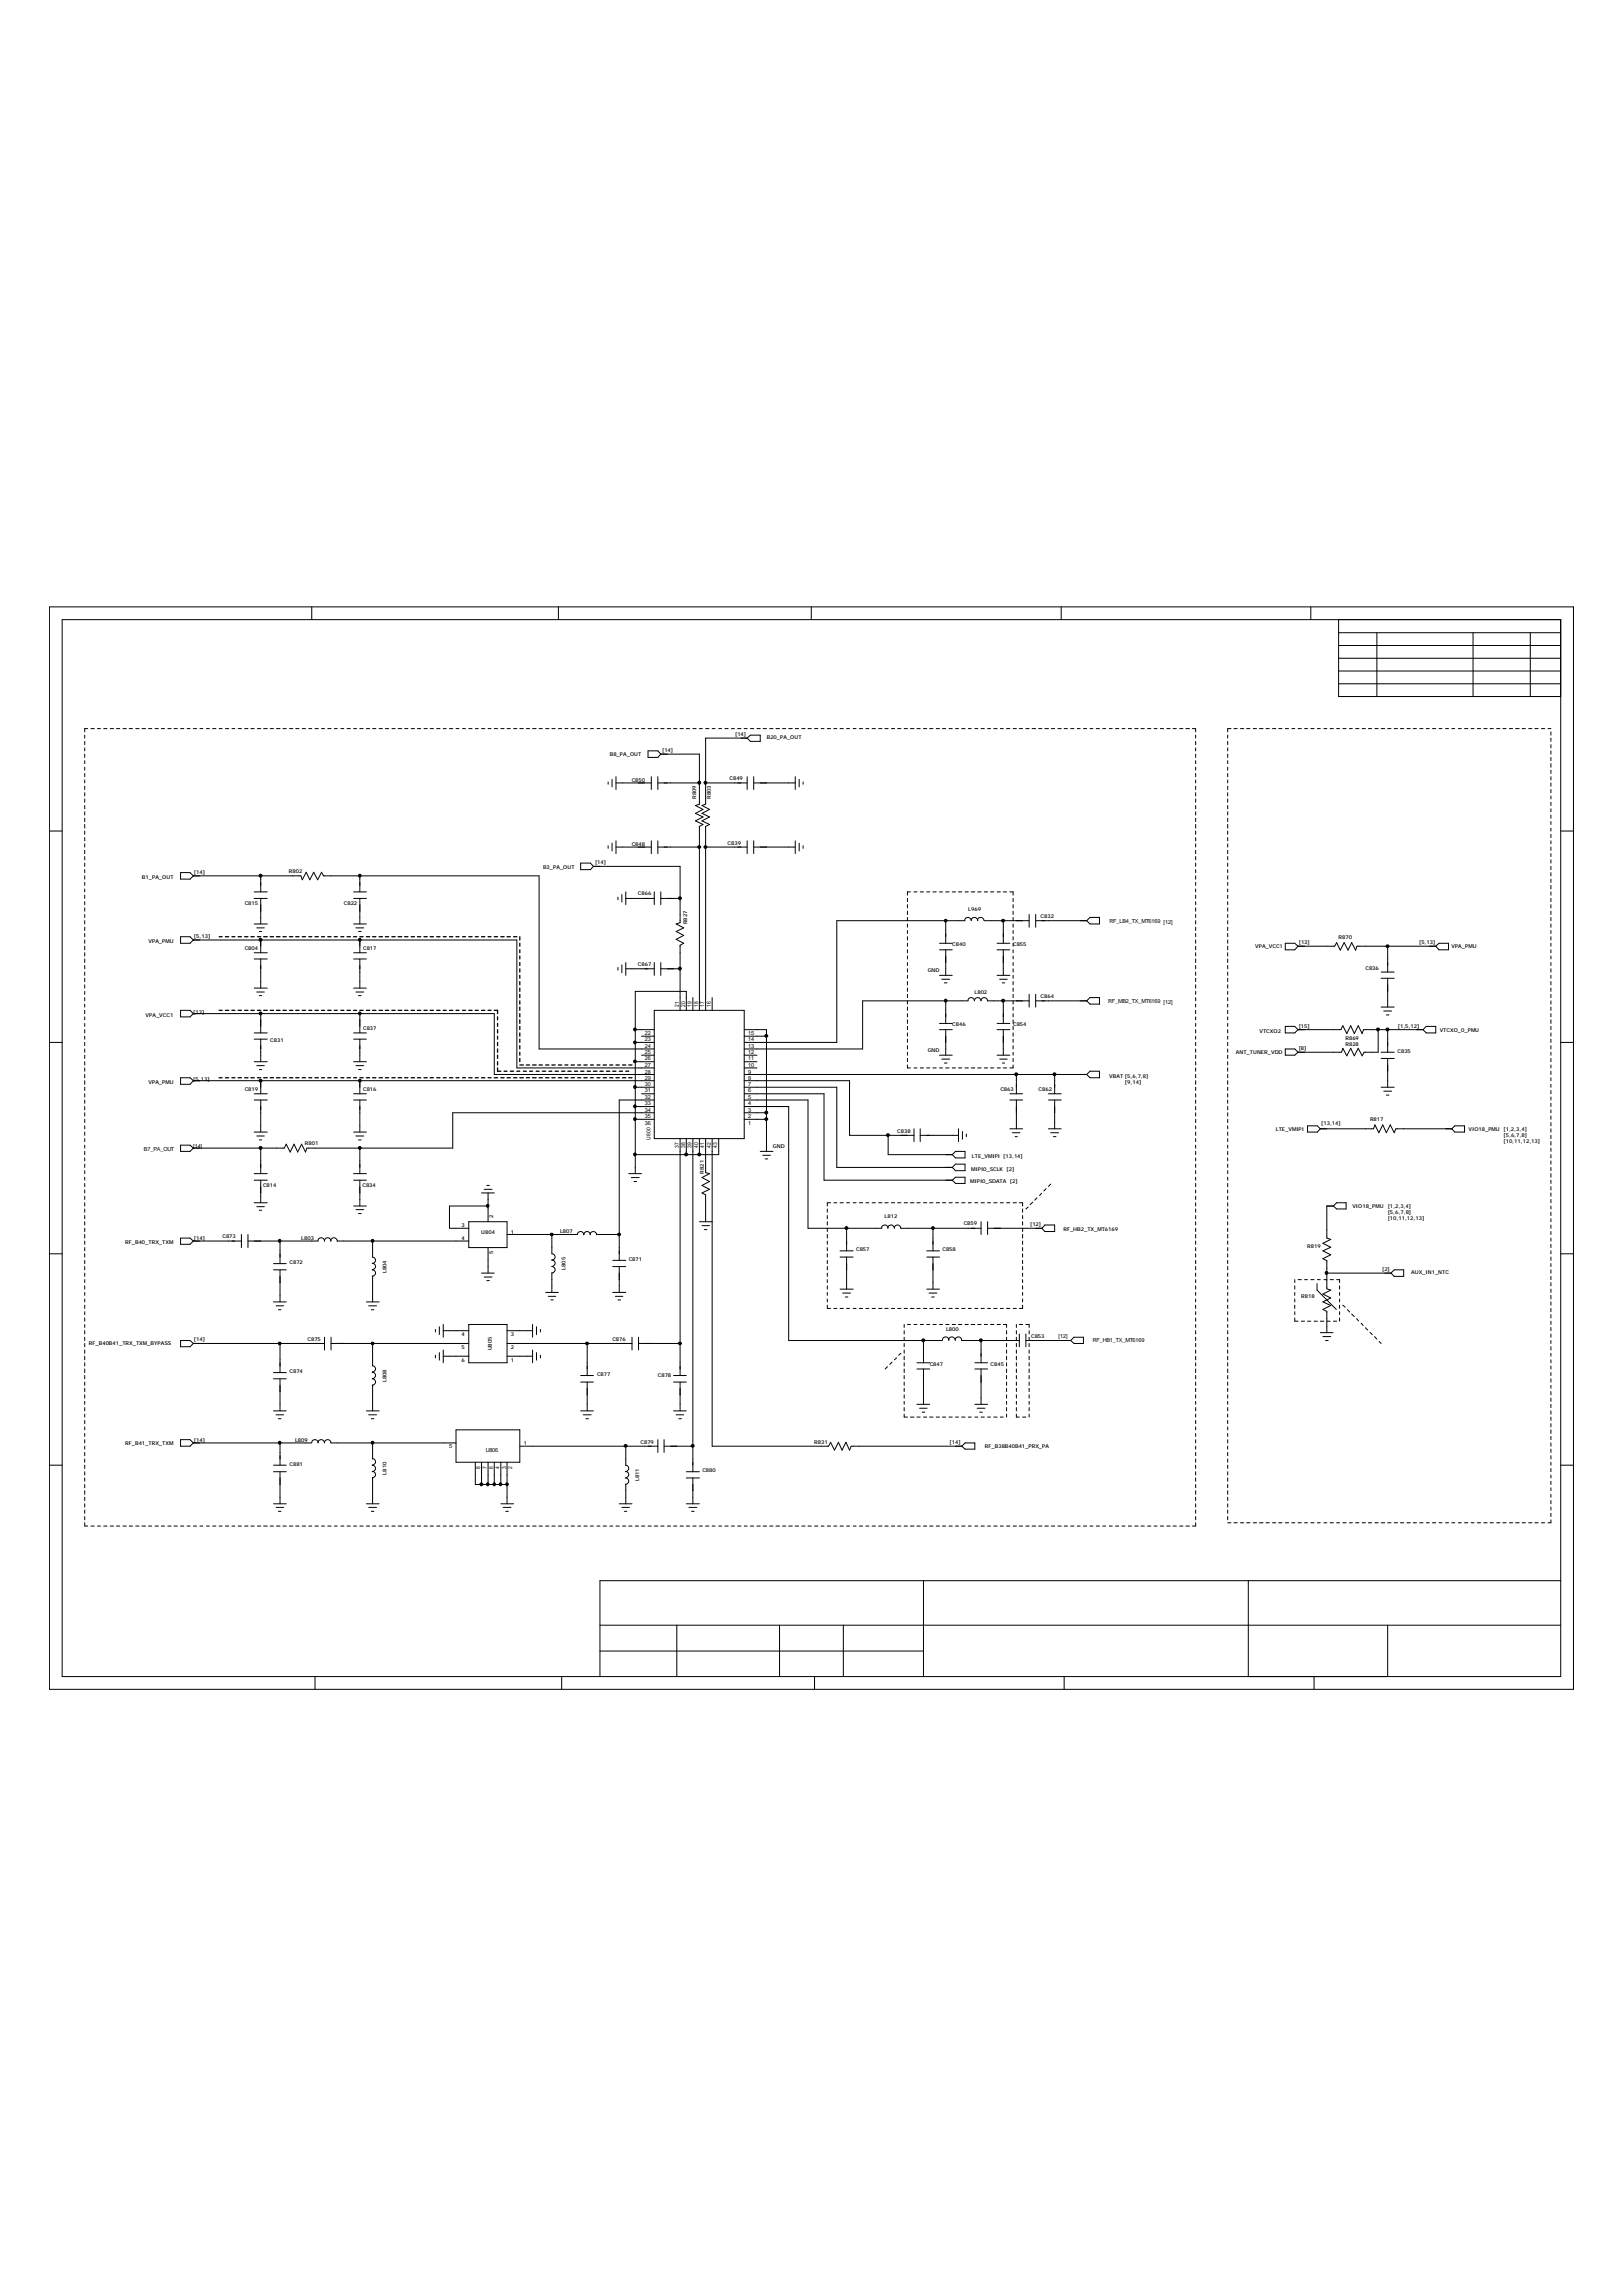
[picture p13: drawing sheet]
<svg xmlns="http://www.w3.org/2000/svg" width="210mm" height="297mm" viewBox="0 0 210 297" stroke-linecap="round" stroke-linejoin="round" font-family="sans-serif">
<defs><g id="words">
<g font-size=".7">
<text x="95.1" y="95.2">[14]</text>
<text x="99.2" y="95.6">B20_PA_OUT</text>
<text x="78.9" y="97.8">B8_PA_OUT</text>
<text x="81.7" y="101.2">C850</text>
<text x="85.7" y="97.2">[14]</text>
<text x="94.4" y="101">C849</text>
<text x="90.1" y="103.4" transform="rotate(-90 90.1 103.4)">R809</text>
<text x="92" y="103.4" transform="rotate(-90 92 103.4)">R803</text>
<text x="18.4" y="113.7">B1_PA_OUT</text>
<text x="25.1" y="113.1">[14]</text>
<text x="37.4" y="112.9">R802</text>
<text x="70.3" y="112.4">B3_PA_OUT</text>
<text x="77" y="111.8">[14]</text>
<text x="81.7" y="109.4">C848</text>
<text x="94.1" y="109.3">C839</text>
<text x="31.7" y="117">C815</text>
<text x="44.5" y="117">C822</text>
<text x="82.5" y="115.8">C866</text>
<text x="88.9" y="119.6" transform="rotate(-90 88.9 119.6)">R827</text>
<text x="125.3" y="117.8">L969</text>
<text x="134.7" y="118.8">C832</text>
<text x="143.6" y="119.4">RF_LB4_TX_MT6169 [12]</text>
<text x="19.2" y="122">VPA_PMU</text>
<text x="25.1" y="121.4">[5,13]</text>
<text x="31.7" y="122.9">C804</text>
<text x="47" y="122.9">C817</text>
<text x="82.5" y="125">C867</text>
<text x="120.1" y="125.8">GND</text>
<text x="123.2" y="122.4">C840</text>
<text x="131.1" y="122.4">C855</text>
<text x="162.4" y="122.6">VPA_VCC1</text>
<text x="168.1" y="122.1">[13]</text>
<text x="173.2" y="121.4">R870</text>
<text x="176.7" y="125.5">C836</text>
<text x="183.6" y="122.1">[5,13]</text>
<text x="187.8" y="122.7">VPA_PMU</text>
<text x="18.8" y="131.6">VPA_VCC1</text>
<text x="25" y="131.1">[13]</text>
<text x="87.8" y="130.2" transform="rotate(-90 87.8 130.2)">21</text>
<text x="88.7" y="130.2" transform="rotate(-90 88.7 130.2)">20</text>
<text x="89.5" y="130.2" transform="rotate(-90 89.5 130.2)">19</text>
<text x="90.3" y="130.2" transform="rotate(-90 90.3 130.2)">18</text>
<text x="91.1" y="130.2" transform="rotate(-90 91.1 130.2)">17</text>
<text x="92" y="130.2" transform="rotate(-90 92 130.2)">16</text>
<text x="126.1" y="128.6">L802</text>
<text x="134.7" y="129.1">C864</text>
<text x="143.4" y="129.7">RF_MB2_TX_MT6169 [12]</text>
<text x="35" y="134.9">C831</text>
<text x="47" y="133.3">C837</text>
<text x="83.4" y="133.9">22</text>
<text x="83.4" y="134.7">23</text>
<text x="83.4" y="135.5">24</text>
<text x="83.4" y="136.4">25</text>
<text x="83.4" y="137.2">26</text>
<text x="96.8" y="137.2">11</text>
<text x="96.8" y="136.4">12</text>
<text x="96.8" y="135.5">13</text>
<text x="96.8" y="134.7">14</text>
<text x="96.8" y="133.9">15</text>
<text x="120.1" y="136.1">GND</text>
<text x="123.2" y="132.8">C846</text>
<text x="131.1" y="132.8">C854</text>
<text x="159.9" y="136.3">ANT_TUNER_VDD</text>
<text x="163" y="133.6">VTCXO2</text>
<text x="168.1" y="133">[15]</text>
<text x="168.1" y="135.9">[8]</text>
<text x="174.1" y="134.6">R869</text>
<text x="174.1" y="135.4">R828</text>
<text x="180.8" y="136.2">C835</text>
<text x="180.9" y="133">[1,5,12]</text>
<text x="186.3" y="133.5">VTCXO_0_PMU</text>
<text x="19.2" y="140.3">VPA_PMU</text>
<text x="25" y="139.8">[5,13]</text>
<text x="31.7" y="141.2">C819</text>
<text x="47" y="141.2">C816</text>
<text x="83.4" y="138">27</text>
<text x="83.4" y="138.9">28</text>
<text x="83.4" y="139.7">29</text>
<text x="83.4" y="140.5">30</text>
<text x="83.4" y="141.3">31</text>
<text x="83.4" y="142.2">32</text>
<text x="83.4" y="143">33</text>
<text x="83.4" y="143.8">34</text>
<text x="96.8" y="143.8">3</text>
<text x="96.8" y="143">4</text>
<text x="96.8" y="142.2">5</text>
<text x="96.8" y="141.3">6</text>
<text x="96.8" y="140.5">7</text>
<text x="96.8" y="139.7">8</text>
<text x="96.8" y="138.9">9</text>
<text x="96.8" y="138">10</text>
<text x="129.5" y="141.1">C863</text>
<text x="134.4" y="141.1">C862</text>
<text x="143.6" y="139.4">VBAT [5,6,7,8]</text>
<text x="145.6" y="140.2">[9,14]</text>
<text x="18.6" y="149">B7_PA_OUT</text>
<text x="25" y="148.5">[14]</text>
<text x="39.5" y="148.2">R801</text>
<text x="83.4" y="144.6">35</text>
<text x="83.4" y="145.5">36</text>
<text x="84.2" y="147.5" transform="rotate(-90 84.2 147.5)">U800</text>
<text x="87.8" y="148.6" transform="rotate(-90 87.8 148.6)">37</text>
<text x="88.7" y="148.6" transform="rotate(-90 88.7 148.6)">38</text>
<text x="89.5" y="148.6" transform="rotate(-90 89.5 148.6)">39</text>
<text x="90.3" y="148.6" transform="rotate(-90 90.3 148.6)">40</text>
<text x="91.1" y="148.6" transform="rotate(-90 91.1 148.6)">41</text>
<text x="92" y="148.6" transform="rotate(-90 92 148.6)">42</text>
<text x="92.8" y="148.6" transform="rotate(-90 92.8 148.6)">43</text>
<text x="96.8" y="145.5">1</text>
<text x="96.8" y="144.6">2</text>
<text x="100" y="148.5">GND</text>
<text x="116.1" y="146.6">C838</text>
<text x="125.8" y="149.8">LTE_VMIPI [13,14]</text>
<text x="165.1" y="146.3">LTE_VMIPI</text>
<text x="171" y="145.5">[13,14]</text>
<text x="177.3" y="145.1">R817</text>
<text x="190" y="146.3">VIO18_PMU</text>
<text x="194.6" y="146.3">[1,2,3,4]</text>
<text x="194.6" y="147.1">[5,6,7,8]</text>
<text x="194.6" y="147.9">[10,11,12,13]</text>
<text x="34" y="153.5">C814</text>
<text x="46.9" y="153.5">C834</text>
<text x="91.1" y="151.8" transform="rotate(-90 91.1 151.8)">R821</text>
<text x="125.6" y="153.1">MIPI0_SDATA [2]</text>
<text x="125.7" y="151.5">MIPI0_SCLK [2]</text>
<text x="16.2" y="160.9">RF_B40_TRX_TXM</text>
<text x="25.1" y="160.4">[14]</text>
<text x="28.8" y="160.2">C873</text>
<text x="39" y="160.4">L803</text>
<text x="59.7" y="158.7">3</text>
<text x="59.7" y="160.4">4</text>
<text x="62.3" y="159.7">U804</text>
<text x="63.8" y="157.6" transform="rotate(-90 63.8 157.6)">2</text>
<text x="66.1" y="159.6">1</text>
<text x="72.5" y="159.5">L807</text>
<text x="110.8" y="161.9">C857</text>
<text x="114.5" y="157.6">L812</text>
<text x="122" y="161.9">C858</text>
<text x="124.7" y="158.4">C859</text>
<text x="133.3" y="158.7">[12]</text>
<text x="137.6" y="159.2">RF_HB2_TX_MT6169</text>
<text x="169.2" y="161.5">R819</text>
<text x="175" y="156.2">VIO18_PMU</text>
<text x="179.6" y="156.2">[1,2,3,4]</text>
<text x="179.6" y="157">[5,6,7,8]</text>
<text x="179.6" y="157.8">[10,11,12,13]</text>
<text x="37.5" y="163.5">C872</text>
<text x="50" y="164.7" transform="rotate(-90 50 164.7)">L804</text>
<text x="63.8" y="162.3" transform="rotate(-90 63.8 162.3)">5</text>
<text x="73.2" y="164.3" transform="rotate(-90 73.2 164.3)">L805</text>
<text x="81.4" y="163.1">C871</text>
<text x="168.4" y="167.9">R818</text>
<text x="178.9" y="164.5">[2]</text>
<text x="182.6" y="164.9">AUX_IN1_NTC</text>
<text x="25.1" y="173.5">[14]</text>
<text x="39.8" y="173.5">C875</text>
<text x="59.7" y="172.8">4</text>
<text x="66.1" y="172.8">3</text>
<text x="79.2" y="173.5">C876</text>
<text x="122.4" y="172.2">L800</text>
<text x="133.4" y="173.1">C853</text>
<text x="137" y="173.1">[12]</text>
<text x="141.4" y="173.7">RF_HB1_TX_MT6169</text>
<text x="11.5" y="174.1">RF_B40B41_TRX_TXM_BYPASS</text>
<text x="37.5" y="177.6">C874</text>
<text x="50" y="178.8" transform="rotate(-90 50 178.8)">L808</text>
<text x="59.7" y="174.5">5</text>
<text x="59.7" y="176.2">6</text>
<text x="63.7" y="174.7" transform="rotate(-90 63.7 174.7)">U805</text>
<text x="66.1" y="176.2">1</text>
<text x="66.1" y="174.5">2</text>
<text x="77.3" y="178">C877</text>
<text x="85.1" y="178.1">C878</text>
<text x="120.3" y="176.7">C847</text>
<text x="128.2" y="176.7">C845</text>
<text x="16.2" y="186.9">RF_B41_TRX_TXM</text>
<text x="25.1" y="186.5">[14]</text>
<text x="37.5" y="189.6">C881</text>
<text x="38.2" y="186.5">L809</text>
<text x="50" y="190.8" transform="rotate(-90 50 190.8)">L810</text>
<text x="58.1" y="187.4">5</text>
<text x="62.1" y="190" transform="rotate(-90 62.1 190)">8</text>
<text x="62.9" y="187.8">U806</text>
<text x="63" y="190" transform="rotate(-90 63 190)">7</text>
<text x="63.8" y="190" transform="rotate(-90 63.8 190)">6</text>
<text x="64.6" y="190" transform="rotate(-90 64.6 190)">4</text>
<text x="65.5" y="190" transform="rotate(-90 65.5 190)">3</text>
<text x="66.3" y="190" transform="rotate(-90 66.3 190)">2</text>
<text x="67.8" y="186.9">1</text>
<text x="82.7" y="191.6" transform="rotate(-90 82.7 191.6)">L811</text>
<text x="82.9" y="186.8">C879</text>
<text x="90.9" y="190.5">C880</text>
<text x="105.4" y="186.8">R831</text>
<text x="122.9" y="186.8">[14]</text>
<text x="127.5" y="187.4">RF_B38B40B41_PRX_PA</text>
</g>
</g></defs>
<g fill="none" stroke="#000" stroke-width=".13">
<path d="M6.4 78.5h197.2v140.1h-197.2zM40.3 78.5v1.7M72.3 78.5v1.7M105 78.5v1.7M137.3 78.5v1.7M169.6 78.5v1.7M8 80.2h194v136.7h-194zM11 95.1v.4M11 95.9v.4M11 96.8v.3M11 97.6v.4M11 98.4v.4"/>
<path d="M11 99.3v.3M11.3 94.3h-.3v.4M11.8 94.3h.4M12.6 94.3h.4M13.4 94.3h.4M14.3 94.3h.4M15.1 94.3h.4M15.9 94.3h.4M16.7 94.3h.4M17.6 94.3h.4M18.4 94.3h.4M19.2 94.3h.4"/>
<path d="M20.1 94.3h.4M20.9 94.3h.4M21.7 94.3h.4M22.5 94.3h.4M23.4 94.3h.4M24.2 94.3h.4M25 94.3h.4M25.9 94.3h.3M26.7 94.3h.4M27.5 94.3h.4M28.4 94.3h.3M29.2 94.3h.4"/>
<path d="M30 94.3h.4M30.8 94.3h.4M31.7 94.3h.4M32.5 94.3h.4M33.3 94.3h.4M34.1 94.3h.5M35 94.3h.4M35.8 94.3h.4M36.6 94.3h.4M37.5 94.3h.4M38.3 94.3h.4M39.1 94.3h.4"/>
<path d="M40 94.3h.3M40.8 94.3h.4M41.6 94.3h.4M42.4 94.3h.4M43.3 94.3h.3M44.1 94.3h.4M44.9 94.3h.4M45.8 94.3h.3M46.6 94.3h.4M47.4 94.3h.4M48.2 94.3h.4M49.1 94.3h.4"/>
<path d="M49.9 94.3h.4M50.7 94.3h.4M51.5 94.3h.5M52.4 94.3h.4M53.2 94.3h.4M54 94.3h.4M54.9 94.3h.4M55.7 94.3h.4M56.5 94.3h.4M57.4 94.3h.3M58.2 94.3h.4M59 94.3h.4"/>
<path d="M59.9 94.3h.3M60.7 94.3h.4M61.5 94.3h.4M62.3 94.3h.4M63.2 94.3h.3M64 94.3h.4M64.8 94.3h.4M65.6 94.3h.4M66.5 94.3h.4M67.3 94.3h.4M68.1 94.3h.4M68.9 94.3h.5"/>
<path d="M69.8 94.3h.4M70.6 94.3h.4M71.4 94.3h.4M72.3 94.3h.4M73.1 94.3h.4M73.9 94.3h.4M74.8 94.3h.3M75.6 94.3h.4M76.4 94.3h.4M77.3 94.3h.3M78.1 94.3h.4M78.9 94.3h.4"/>
<path d="M79.7 94.3h.4M80.6 94.3h.4M81.4 94.3h.4M82.2 94.3h.4M83 94.3h.4M83.9 94.3h.4M83.9 97.1h1.2l.4 .5-.4 .4h-1.2zM84.7 94.3h.4M85.5 94.3h.4M85.5 97.6h5v6.4l-.5 .2 1 .5-1 .5 1 .5-1 .5 1 .5-.5 .2v23.8M86.4 94.3h.4M87.2 94.3h.4"/>
<path d="M88 94.3h.4M88.8 94.3h.4M89.7 94.3h.4M90.5 94.3h.4M91.3 94.3h.4M92.2 94.3h.3M93 94.3h.4M93.8 94.3h.4M94.7 94.3h.3M95.5 94.3h.4M96.3 94.3h.4M96.7 95.5h-5.4v8.5l-.5 .2 1 .5-1 .5 1 .5-1 .5 1 .5-.5 .2v23.8"/>
<path d="M96.7 95.5l.4-.4h1.3v.8h-1.3zM97.1 94.3h.4M98 94.3h.4M98.8 94.3h.4M99.6 94.3h.4M100.4 94.3h.5M101.3 94.3h.4M102.1 94.3h.4M102.9 94.3h.4M103.8 94.3h.4M104.6 94.3h.4M105.4 94.3h.4"/>
<path d="M106.3 94.3h.3M107.1 94.3h.4M107.9 94.3h.4M108.7 94.3h.4M109.6 94.3h.3M110.4 94.3h.4M111.2 94.3h.4M112.1 94.3h.3M112.9 94.3h.4M113.7 94.3h.4M114.5 94.3h.4M115.4 94.3h.4"/>
<path d="M116.2 94.3h.4M117 94.3h.4M117.8 94.3h.5M118.7 94.3h.4M119.5 94.3h.4M120.3 94.3h.4M121.2 94.3h.4M122 94.3h.4M122.8 94.3h.4M123.7 94.3h.3M124.5 94.3h.4M125.3 94.3h.4"/>
<path d="M126.2 94.3h.3M127 94.3h.4M127.8 94.3h.4M128.6 94.3h.4M129.5 94.3h.3M130.3 94.3h.4M131.1 94.3h.4M131.9 94.3h.4M132.8 94.3h.4M133.6 94.3h.4M134.4 94.3h.4M135.2 94.3h.5"/>
<path d="M136.1 94.3h.4M136.9 94.3h.4M137.7 94.3h.4M138.6 94.3h.4M139.4 94.3h.4M140.2 94.3h.4M141.1 94.3h.3M141.9 94.3h.4M142.7 94.3h.4M143.6 94.3h.3M144.4 94.3h.4M145.2 94.3h.4"/>
<path d="M146 94.3h.4M146.9 94.3h.4M147.7 94.3h.4M148.5 94.3h.4M149.4 94.3h.3M150.2 94.3h.4M151 94.3h.4M151.8 94.3h.4M152.7 94.3h.4M153.5 94.3h.4M154.3 94.3h.4v.4M154.7 95.1v.4"/>
<path d="M154.7 95.9v.4M154.7 96.8v.3M154.7 97.6v.4M154.7 98.4v.4M154.7 99.3v.3M158.9 95.1v.4M158.9 95.9v.4M158.9 96.8v.3M158.9 97.6v.4M158.9 98.4v.4M158.9 99.3v.3M159.3 94.3h-.4v.4"/>
<path d="M159.7 94.3h.4M160.5 94.3h.5M161.3 94.3h.5M162.2 94.3h.4M163 94.3h.4M163.8 94.3h.5M164.7 94.3h.4M165.5 94.3h.4M166.3 94.3h.5M167.2 94.3h.4M168 94.3h.4M168.8 94.3h.4"/>
<path d="M169.6 94.3h.5M170.5 94.3h.4M171.3 94.3h.4M172.1 94.3h.5M173 94.3h.4M173.2 86.8h28.8M173.2 88.5h28.8M173.2 80.2v9.9h28.8M173.2 85.2h28.8M173.2 83.5h28.8M173.2 81.9h28.8M173.8 94.3h.4"/>
<path d="M174.6 94.3h.4M175.4 94.3h.5M176.3 94.3h.4M177.1 94.3h.4M177.9 94.3h.5M178.2 81.9v8.2M178.7 94.3h.5M179.6 94.3h.4M180.4 94.3h.4M181.2 94.3h.5M182.1 94.3h.4M182.9 94.3h.4"/>
<path d="M183.7 94.3h.4M184.6 94.3h.4M185.4 94.3h.4M186.2 94.3h.4M187.1 94.3h.4M187.9 94.3h.4M188.7 94.3h.4M189.5 94.3h.4M190.4 94.3h.4M190.6 81.9v8.2M191.2 94.3h.4M192 94.3h.4"/>
<path d="M192.8 94.3h.5M193.7 94.3h.4M194.5 94.3h.4M195.3 94.3h.4M196.1 94.3h.5M197 94.3h.4M197.8 94.3h.4M198 81.9v8.2M198.6 94.3h.5M199.5 94.3h.4M200.3 94.3h.4M200.7 94.7v.4"/>
<path d="M200.7 95.5v.4M200.7 96.3v.5M200.7 97.1v.5M200.7 98v.4M200.7 98.8v.5M200.7 99.6v.5M6.4 107.5h1.6M11 100.1v.4M11 100.9v.4M11 101.7v.4M11 102.6v.4M11 103.4v.4"/>
<path d="M11 104.2v.4M11 105v.4M11 105.9v.4M11 106.7v.4M11 107.5v.4M11 108.4v.4M11 109.2v.4M11 110v.4M11 110.8v.4M11 111.7v.4M11 112.5v.4M11 113.3v.4"/>
<path d="M11 114.2v.3M11 115v.4M11 115.8v.4M11 116.7v.3M11 117.5v.4M11 118.3v.4M11 119.1v.4M11 120v.4M23.4 112.9h1.2l.4 .4-.4 .4h-1.2zM25 113.3h13.9l.2 .5 .5-1 .5 1 .5-1 .5 1 .5-1 .3 .5h27.9v22.4h14.9M32.9 115.4h1.7M32.9 116.2h1.7"/>
<path d="M32.9 119.5h1.7M33.7 113.3v2.1M33.7 116.2v3.3M45.8 115.4h1.6M45.8 116.2h1.6M45.8 119.5h1.6M46.6 113.3v2.1M46.6 116.2v3.3M75.1 111.7h1.3l.4 .4-.4 .4h-1.3zM76.8 112.1h11.2v7.3l-.5 .1 1 .5-1 .5 1 .5-1 .5 1 .5-.5 .3v8.4M78.7 101.2v.3M78.7 109.4v.4"/>
<path d="M79.2 100.8v1M79.2 109.1v1M79.7 109.6h4.6M79.7 101.3h4.6M79.7 100.5v1.6M79.7 108.8v1.6M80 116.1v.3M80.5 115.7v1M81 116.2h3.7M81 115.4v1.6M84.3 100.5v1.6M84.3 108.8v1.6"/>
<path d="M84.7 115.4v1.6M85.1 109.6h5.4M85.1 100.5v1.6M85.1 108.8v1.6M85.1 101.3h5.4M85.5 116.2h2.5M85.5 115.4v1.6M91.3 109.6h5.4M91.3 101.3h5.4M96.7 100.5v1.6M96.7 108.8v1.6M97.5 109.6h5.4"/>
<path d="M97.5 101.3h5.4M97.5 100.5v1.6M97.5 108.8v1.6M102.9 100.5v1.6M102.9 108.8v1.6M103.4 100.8v1M103.4 109.1v1M103.9 101.2v.3M103.9 109.4v.4M117.4 116.2v.5M117.4 117v.5M117.4 117.9v.4"/>
<path d="M117.4 118.7v.4M117.4 119.5v.5M117.8 115.4h-.4v.4M118.3 115.4h.4M119.1 115.4h.4M119.9 115.4h.4M120.7 115.4h.5M121.6 115.4h.4M122.4 115.4h.4M122.4 119.1v2.9M123.2 115.4h.5M124 115.4h.5"/>
<path d="M124.8 119.1a.42 .42 0 0 1 .5-.4 .42 .42 0 0 1 .4 .4M124.9 119.1h-16.6v15.8h-12M124.9 115.4h.4M125.7 119.1a.42 .42 0 0 1 .4-.4 .42 .42 0 0 1 .4 .4M125.7 115.4h.5M126.5 119.1a.42 .42 0 0 1 .4-.4 .42 .42 0 0 1 .4 .4M126.5 115.4h.5M127.4 115.4h.4M127.4 119.1h5.8M128.2 115.4h.4M129 115.4h.5M129.8 115.4h.5"/>
<path d="M129.8 119.1v2.9M130.7 115.4h.4v.4M131.1 116.2v.5M131.1 117v.5M131.1 117.9v.4M131.1 118.7v.4M131.1 119.5v.5M133.2 118.3v1.7M134 118.3v1.7M134 119.1h6.6M141.1 118.7h1.2v.8h-1.2l-.5-.4zM154.7 100.1v.4"/>
<path d="M154.7 100.9v.4M154.7 101.7v.4M154.7 102.6v.4M154.7 103.4v.4M154.7 104.2v.4M154.7 105v.4M154.7 105.9v.4M154.7 106.7v.4M154.7 107.5v.4M154.7 108.4v.4M154.7 109.2v.4M154.7 110v.4"/>
<path d="M154.7 110.8v.4M154.7 111.7v.4M154.7 112.5v.4M154.7 113.3v.4M154.7 114.2v.3M154.7 115v.4M154.7 115.8v.4M154.7 116.7v.3M154.7 117.5v.4M154.7 118.3v.4M154.7 119.1v.4M154.7 120v.4"/>
<path d="M158.9 100.1v.4M158.9 100.9v.4M158.9 101.7v.4M158.9 102.6v.4M158.9 103.4v.4M158.9 104.2v.4M158.9 105v.4M158.9 105.9v.4M158.9 106.7v.4M158.9 107.5v.4M158.9 108.4v.4M158.9 109.2v.4"/>
<path d="M158.9 110v.4M158.9 110.8v.4M158.9 111.7v.4M158.9 112.5v.4M158.9 113.3v.4M158.9 114.2v.3M158.9 115v.4M158.9 115.8v.4M158.9 116.7v.3M158.9 117.5v.4M158.9 118.3v.4M158.9 119.1v.4"/>
<path d="M158.9 120v.4M200.7 100.5v.4M200.7 101.3v.4M200.7 102.1v.5M200.7 103v.4M200.7 103.8v.4M200.7 104.6v.4M200.7 105.4v.5M200.7 106.3v.4M200.7 107.1v.4M200.7 107.9v.5M200.7 108.8v.4"/>
<path d="M200.7 109.6v.4M200.7 110.4v.4M200.7 111.2v.5M200.7 112.1v.4M200.7 112.9v.4M200.7 113.7v.5M200.7 114.5v.5M200.7 115.4v.4M200.7 116.2v.5M200.7 117v.5M200.7 117.9v.4M200.7 118.7v.4"/>
<path d="M200.7 119.5v.5M202 107.5h1.6M6.4 134.9h1.6M11 120.8v.4M11 121.6v.4M11 122.4v.5M11 123.3v.4M11 124.1v.4M11 124.9v.4M11 125.8v.4M11 126.6v.4M11 127.4v.4"/>
<path d="M11 128.3v.3M11 129.1v.4M11 129.9v.4M11 130.7v.4M11 131.6v.3M11 132.4v.4M11 133.2v.4M11 134.1v.3M11 134.9v.4M11 135.7v.4M11 136.5v.4M11 137.4v.4"/>
<path d="M11 138.2v.4M11 139v.4M11 139.8v.5M23.4 130.7h1.2l.4 .4-.4 .5h-1.2zM23.4 121.2h1.2l.4 .4-.4 .4h-1.2zM23.4 139.4h1.2l.4 .4-.4 .5h-1.2zM25 121.6h41.9v16.6h17.8M25 139.8h59.7M25 131.1h39v7.9h20.7M32.9 137.4h1.7M32.9 124.1h1.7M32.9 123.3h1.7"/>
<path d="M32.9 134.4h1.7M32.9 133.6h1.7M32.9 127.8h1.7M33.2 128.3h1M33.2 137.9h1M33.2 120h1M33.6 128.8h.3M33.6 138.4h.3M33.6 120.5h.3M33.7 121.6v1.7M33.7 124.1v3.7M33.7 131.1v2.5"/>
<path d="M33.7 134.4v3M33.7 139.8v1.7M45.8 137.4h1.6M45.8 124.1h1.6M45.8 123.3h1.6M45.8 134.4h1.6M45.8 133.6h1.6M45.8 127.8h1.6M46.1 128.3h1M46.1 137.9h1M46.1 120h1M46.4 128.8h.3"/>
<path d="M46.4 138.4h.3M46.4 120.5h.3M46.6 121.6v1.7M46.6 124.1v3.7M46.6 131.1v2.5M46.6 134.4v3M46.6 139.8v1.7M80 125.2v.3M80.5 124.8v1M81 125.3h3.7M81 124.5v1.7M82.2 134.9h2.5"/>
<path d="M82.2 137.4h2.5M82.2 133.2h2.5M83 136.5h1.7M83 134.1h1.7M84.7 130.7h11.6v16.6h-11.6zM84.7 124.5v1.7M85.5 124.5v1.7M85.5 125.3h2.5M88.8 130.7v-2.4h-6.6v23.5M89.7 129.1v1.6M92.2 129.1v1.6M96.3 138.2h1.7"/>
<path d="M96.3 139.8h13.6v7.1h8.4M96.3 139h44.3M96.3 137.4h1.7M96.3 136.5h1.7M96.3 134.1h2.9M96.3 133.2h2.9v15.8M117.4 120.4v.4M117.4 121.2v.4M117.4 122v.4M117.4 122.9v.4M117.4 123.7v.4M117.4 124.5v.4"/>
<path d="M117.4 125.3v.5M117.4 126.2v.4M117.4 127v.4M117.4 127.8v.5M117.4 128.6v.5M117.4 129.5v.4M117.4 130.3v.4M117.4 131.1v.5M117.4 131.9v.5M117.4 132.8v.4M117.4 133.6v.5M117.4 134.4v.5"/>
<path d="M117.4 135.3v.4M117.4 136.1v.4M117.4 136.9v.5M117.4 137.8v.4h.4M118.3 138.2h.4M119.1 138.2h.4M119.9 138.2h.4M120.7 138.2h.5M121.6 138.2h.4M121.6 136.5h1.6M121.6 133.2h1.6M121.6 132.4h1.6"/>
<path d="M121.6 122h1.6M121.6 122.9h1.6M121.6 126.2h1.6M121.9 137h1M121.9 126.7h1M122.2 137.5h.4M122.2 127.2h.4M122.4 138.2h.4M122.4 122.9v3.3M122.4 129.5v2.9M122.4 133.2v3.3M123.2 138.2h.5"/>
<path d="M124 138.2h.5M124.9 138.2h.4M125.3 129.4a.4 .4 0 0 1 .4-.3 .4 .4 0 0 1 .4 .4M125.3 129.5h-13.7v6.2h-15.3M125.7 138.2h.5M126.1 129.4a.4 .4 0 0 1 .4-.3 .4 .4 0 0 1 .4 .4M126.5 138.2h.5M127 129.4a.4 .4 0 0 1 .4-.3 .4 .4 0 0 1 .4 .4M127.4 138.2h.4M127.8 129.5h5.4M128.2 138.2h.4M129 138.2h.5"/>
<path d="M129 136.5h1.7M129 133.2h1.7M129 132.4h1.7M129 122h1.7M129 122.9h1.7M129 126.2h1.7M129.4 137h.9M129.4 126.7h.9M129.7 137.5h.3M129.7 127.2h.3M129.8 138.2h.5M129.8 122.9v3.3"/>
<path d="M129.8 129.5v2.9M129.8 133.2v3.3M131.1 137.8v.4h-.4M131.1 120.4v.4M131.1 121.2v.4M131.1 122v.4M131.1 122.9v.4M131.1 123.7v.4M131.1 124.5v.4M131.1 125.3v.5M131.1 126.2v.4M131.1 127v.4"/>
<path d="M131.1 127.8v.5M131.1 128.6v.5M131.1 129.5v.4M131.1 130.3v.4M131.1 131.1v.5M131.1 131.9v.5M131.1 132.8v.4M131.1 133.6v.5M131.1 134.4v.5M131.1 135.3v.4M131.1 136.1v.4M131.1 136.9v.5"/>
<path d="M131.5 139v2.5M133.2 128.6v1.7M134 129.5h6.6M134 128.6v1.7M136.5 139v2.5M141.1 138.6h1.2v.8h-1.2l-.5-.4zM141.1 129.1h1.2v.8h-1.2l-.5-.4zM154.7 120.8v.4M154.7 121.6v.4M154.7 122.4v.5M154.7 123.3v.4M154.7 124.1v.4"/>
<path d="M154.7 124.9v.4M154.7 125.8v.4M154.7 126.6v.4M154.7 127.4v.4M154.7 128.3v.3M154.7 129.1v.4M154.7 129.9v.4M154.7 130.7v.4M154.7 131.6v.3M154.7 132.4v.4M154.7 133.2v.4M154.7 134.1v.3"/>
<path d="M154.7 134.9v.4M154.7 135.7v.4M154.7 136.5v.4M154.7 137.4v.4M154.7 138.2v.4M154.7 139v.4M154.7 139.8v.5M158.9 120.8v.4M158.9 121.6v.4M158.9 122.4v.5M158.9 123.3v.4M158.9 124.1v.4"/>
<path d="M158.9 124.9v.4M158.9 125.8v.4M158.9 126.6v.4M158.9 127.4v.4M158.9 128.3v.3M158.9 129.1v.4M158.9 129.9v.4M158.9 130.7v.4M158.9 131.6v.3M158.9 132.4v.4M158.9 133.2v.4M158.9 134.1v.3"/>
<path d="M158.9 134.9v.4M158.9 135.7v.4M158.9 136.5v.4M158.9 137.4v.4M158.9 138.2v.4M158.9 139v.4M158.9 139.8v.5M166.3 135.7h1.3l.4 .4-.4 .4h-1.3zM166.3 122h1.3l.4 .4-.4 .5h-1.3zM166.3 132.8h1.3l.4 .4-.4 .4h-1.3zM168 133.2h5.5l.3-.5 .5 1 .5-1 .5 1 .5-1 .5 1 .1-.5h7.7M168 122.4h4.7l.3-.5 .4 1 .5-1 .6 1 .4-1 .5 1 .2-.5h10.2"/>
<path d="M178.4 133.2v2.9h-1.9l-.2 .5-.5-1-.5 1-.5-1-.5 1-.5-1-.2 .5h-5.6M178.7 125.8h1.7M178.7 126.6h1.7M178.7 136.1h1.7M178.7 136.9h1.7M178.7 130.3h1.7M179.1 130.8h1M179.4 131.3h.3M179.6 122.4v3.4M179.6 126.6v3.7M179.6 133.2v2.9M179.6 136.9v3.8"/>
<path d="M184.6 132.8h1.2v.8h-1.2l-.5-.4zM185.8 122.4l.4-.4h1.3v.9h-1.3zM200.7 120.4v.4M200.7 121.2v.4M200.7 122v.4M200.7 122.9v.4M200.7 123.7v.4M200.7 124.5v.4M200.7 125.3v.5M200.7 126.2v.4M200.7 127v.4M200.7 127.8v.5"/>
<path d="M200.7 128.6v.5M200.7 129.5v.4M200.7 130.3v.4M200.7 131.1v.5M200.7 131.9v.5M200.7 132.8v.4M200.7 133.6v.5M200.7 134.4v.5M200.7 135.3v.4M200.7 136.1v.4M200.7 136.9v.5M200.7 137.8v.4"/>
<path d="M200.7 138.6v.4M200.7 139.4v.4M202 134.9h1.6M11 140.7v.4M11 141.5v.4M11 142.3v.4M11 143.2v.4M11 144v.4M11 144.8v.4M11 145.7v.3M11 146.5v.4M11 147.3v.4"/>
<path d="M11 148.2v.3M11 149v.4M11 149.8v.4M11 150.6v.4M11 151.5v.3M11 152.3v.4M11 153.1v.4M11 154v.3M11 154.8v.4M11 155.6v.4M11 156.4v.4M11 157.3v.4"/>
<path d="M11 158.1v.4M11 158.9v.4M11 159.7v.5M23.4 148.2h1.2l.4 .3-.4 .5h-1.2zM31.2 159.7v1.7M32.1 159.7v1.7M32.9 155.6h1.7M32.9 151.8h1.7M32.9 152.7h1.7M32.9 142.3h1.7M32.9 141.5h1.7M32.9 146.5h1.7"/>
<path d="M33.2 156.1h1M33.2 147h1M33.6 156.6h.3M33.6 147.5h.3M33.7 142.3v4.2M33.7 148.5v3.3M33.7 152.7v2.9M45.8 151.8h1.6M45.8 152.7h1.6M45.8 142.3h1.6M45.8 141.5h1.6M45.8 156h1.6"/>
<path d="M45.8 146.5h1.6M46.1 156.5h1M46.1 147h1M46.4 157h.3M46.4 147.5h.3M46.6 142.3v4.2M46.6 148.5v3.3M46.6 152.7v3.3M60.7 158.1h4.9v3.3h-4.9zM62.3 154.3h1.7M62.7 153.9h1M63 153.4h.3"/>
<path d="M63.2 154.3v3.8M63.2 156h-5v2.9h2.5M65.6 159.7h9.2M71.4 159.7v2.5a.4 .4 0 0 1 .4 .4 .4 .4 0 0 1-.4 .4 .42 .42 0 0 1 .4 .4 .42 .42 0 0 1-.4 .5 .4 .4 0 0 1 .4 .4 .4 .4 0 0 1-.4 .4M74.7 159.7a.4 .4 0 0 1 .4-.4 .4 .4 0 0 1 .4 .5M75.6 159.7a.4 .4 0 0 1 .4-.4 .4 .4 0 0 1 .4 .5M76.4 159.7a.4 .4 0 0 1 .4-.4 .4 .4 0 0 1 .4 .5M77.3 159.7h2.8M81.4 151.8h1.6M81.7 152.3h1M82 152.9h.4M82.2 144.8h2.5"/>
<path d="M82.2 143.2h2.5M82.2 140.7h2.5M83 141.5h1.7M84.7 144h-26.1v4.5h-18.9l-.2 .5-.5-1-.5 1-.4-1-.6 1-.5-1-.2 .5h-11.8M84.7 142.3h-4.6v20.8M88 147.3v30.7M88.8 147.3v2.1M89.7 147.3v43.1M90.5 147.3v2.1M90.5 158.1h1.7M90.8 158.6h1M91.1 159.1h.4"/>
<path d="M91.3 147.3v4.4l.5 .1-1 .5 1 .6-1 .5 1 .5-1 .4 .5 .3v3.5M92.2 147.3v39.8h15l.3-.5 .5 1 .5-1 .5 1 .5-1 .4 1 .3-.5h14.3M93 147.3v2.1h-10.8M96.3 143.2h5.8v30.2h19.9M96.3 141.5h10.3v11.2h16.6M96.3 144.8h2.9M96.3 144h2.9M96.3 142.3h8.3v16.6h9.5M96.3 140.7h12v10.3h14.9M98.4 149h1.6M98.7 149.5h1M99 149.9h.4"/>
<path d="M107.1 156.4v.4M107.1 157.3v.4M107.1 158.1v.4M107.1 158.9v.4M107.1 159.7v.5M107.5 155.6h-.4v.4M107.9 155.6h.4M108.7 155.6h.4M109.6 155.6h.3M109.6 158.9v2.9M110.4 155.6h.4M111.2 155.6h.4"/>
<path d="M112.1 155.6h.3M112.9 155.6h.4M113.7 155.6h.4M114.1 158.9a.4 .4 0 0 1 .4-.4 .4 .4 0 0 1 .4 .4M114.5 155.6h.4M114.9 158.9a.42 .42 0 0 1 .4-.4 .42 .42 0 0 1 .4 .4M114.9 146.9v2.5h8.3M115.4 155.6h.4M115.7 158.9a.4 .4 0 0 1 .5-.4 .4 .4 0 0 1 .3 .4M116.2 155.6h.4M116.6 158.9h10.4M117 155.6h.4"/>
<path d="M117.8 155.6h.5M118.3 146v1.7M118.7 155.6h.4M119.1 146.9h4.9M119.1 146v1.7M119.5 155.6h.4M120.3 155.6h.4M120.7 158.9v2.9M121.2 155.6h.4M122 155.6h.4M122.8 155.6h.4M123.2 152.7l.5-.4h1.2v.8h-1.2z"/>
<path d="M123.7 155.6h.3M123.7 149h1.2v.8h-1.2l-.5-.4zM123.7 150.6h1.2v.9h-1.2l-.5-.5zM124 146v1.7M124.5 155.6h.4M124.5 146.4v1M125.1 146.7v.4M125.3 155.6h.4M126.2 155.6h.3M127 155.6h.4M127 158.1v1.6M127.8 155.6h.4"/>
<path d="M127.8 158.9h7M127.8 158.1v1.6M128.6 155.6h.4M129.5 155.6h.3M130.3 155.6h.4M130.7 142.3h1.6M130.7 141.5h1.6M130.7 146h1.6M131 146.5h1M131.1 155.6h.4M131.4 147.1h.3M131.5 142.3v3.7"/>
<path d="M131.9 155.6h.4v.4M132.3 156.4v.4M132.3 157.3v.4M132.3 158.1v.4M132.3 158.9v.4M132.3 159.7v.5M133.1 156.2l-.3 .2M133.6 155.5l-.3 .4M134.2 155l-.3 .3M134.8 154.4l-.3 .3M135.2 158.5h1.3v.8h-1.3l-.4-.4zM135.4 153.8l-.3 .3"/>
<path d="M135.7 142.3h1.6M135.7 141.5h1.6M135.7 146h1.6M136 153.2l-.3 .3M136 146.5h1M136.3 147.1h.4M136.5 142.3v3.7M154.7 140.7v.4M154.7 141.5v.4M154.7 142.3v.4M154.7 143.2v.4M154.7 144v.4"/>
<path d="M154.7 144.8v.4M154.7 145.7v.3M154.7 146.5v.4M154.7 147.3v.4M154.7 148.2v.3M154.7 149v.4M154.7 149.8v.4M154.7 150.6v.4M154.7 151.5v.3M154.7 152.3v.4M154.7 153.1v.4M154.7 154v.3"/>
<path d="M154.7 154.8v.4M154.7 155.6v.4M154.7 156.4v.4M154.7 157.3v.4M154.7 158.1v.4M154.7 158.9v.4M154.7 159.7v.5M158.9 140.7v.4M158.9 141.5v.4M158.9 142.3v.4M158.9 143.2v.4M158.9 144v.4"/>
<path d="M158.9 144.8v.4M158.9 145.7v.3M158.9 146.5v.4M158.9 147.3v.4M158.9 148.2v.3M158.9 149v.4M158.9 149.8v.4M158.9 150.6v.4M158.9 151.5v.3M158.9 152.3v.4M158.9 153.1v.4M158.9 154v.3"/>
<path d="M158.9 154.8v.4M158.9 155.6v.4M158.9 156.4v.4M158.9 157.3v.4M158.9 158.1v.4M158.9 158.9v.4M158.9 159.7v.5M169.2 145.7h1.3l.4 .3-.4 .5h-1.3zM170.9 146h6.9l.1-.5 .5 1 .5-1 .5 1 .5-1 .5 1 .2-.5h7.3M172.6 156l.4-.4h1.2v.8h-1.2zM172.6 156h-.9v4.2l.5 .1-1 .6 1 .5-1 .4 1 .5-1 .5 .5 .3v3.6l.5 .2-1 .5 1 .5-1 .5 1 .5-1 .5 .5 .3v2.7M178.7 140.7h1.7"/>
<path d="M179.1 141.2h1M179.4 141.7h.3M187.9 146l.4-.3h1.2v.8h-1.2zM200.7 140.3v.4M200.7 141.1v.4M200.7 141.9v.4M200.7 142.7v.5M200.7 143.6v.4M200.7 144.4v.4M200.7 145.2v.5M200.7 146v.5M200.7 146.9v.4"/>
<path d="M200.7 147.7v.5M200.7 148.5v.5M200.7 149.4v.4M200.7 150.2v.4M200.7 151v.5M200.7 151.8v.5M200.7 152.7v.4M200.7 153.5v.5M200.7 154.3v.5M200.7 155.2v.4M200.7 156v.4M200.7 156.8v.5"/>
<path d="M200.7 157.7v.4M200.7 158.5v.4M200.7 159.3v.4M6.4 162.2h1.6M11 160.6v.4M11 161.4v.4M11 162.2v.4M11 163.1v.4M11 163.9v.4M11 164.7v.4M11 165.6v.3M11 166.4v.4"/>
<path d="M11 167.2v.4M11 168v.4M11 168.9v.4M11 169.7v.4M11 170.5v.4M11 171.4v.3M11 172.2v.4M11 173v.4M11 173.8v.4M11 174.7v.4M11 175.5v.4M11 176.3v.4"/>
<path d="M11 177.1v.5M11 178v.4M11 178.8v.4M11 179.6v.4M23.4 173.4h1.2l.4 .4-.4 .4h-1.2zM23.4 160.2h1.2l.4 .4-.4 .4h-1.2zM25 160.6h6.2M25 173.8h17M32.1 160.6h9.1M35.4 163.5h1.6M35.4 164.3h1.6M35.4 177.6h1.6"/>
<path d="M35.4 178.4h1.6M35.4 168.4h1.6M35.7 168.9h1M36 169.4h.4M36.2 160.6v2.9M36.2 164.3v4.1M36.2 173.8v3.8M36.2 178.4v4.1M41.1 160.5a.43 .43 0 0 1 .5-.4 .43 .43 0 0 1 .4 .5M42 160.5a.4 .4 0 0 1 .4-.4 .4 .4 0 0 1 .4 .5M42 173v1.7M42.8 160.5a.43 .43 0 0 1 .5-.4 .43 .43 0 0 1 .3 .5"/>
<path d="M42.8 173.8h17.9M42.8 173v1.7M43.6 160.6h17.1M47.4 168.4h1.7M47.7 168.9h1M48 169.4h.4M48.2 162.6a.42 .42 0 0 1 .4 .5 .42 .42 0 0 1-.4 .4v-.1M48.2 163.4a.42 .42 0 0 1 .4 .5 .42 .42 0 0 1-.4 .4v-.1M48.2 164.3a.42 .42 0 0 1 .4 .4 .42 .42 0 0 1-.4 .4M48.2 176.7a.42 .42 0 0 1 .4 .4 .42 .42 0 0 1-.4 .4M48.2 177.5a.42 .42 0 0 1 .4 .5 .42 .42 0 0 1-.4 .4v-.1M48.2 178.4a.42 .42 0 0 1 .4 .4 .42 .42 0 0 1-.4 .4"/>
<path d="M48.2 160.6v2M48.2 165.1v3.3M48.2 173.8v2.9M48.2 179.2v3.3M56.3 172v.3M56.3 175.3v.4M56.9 171.6v1.1M56.9 175v1M57.4 175.5h3.3M57.4 172.2h3.3M57.4 171.4v1.6M57.4 174.7v1.6"/>
<path d="M60.7 171.4h4.9v4.9h-4.9zM62.3 164.7h1.7M62.7 165.2h1M63 165.7h.3M63.2 161.4v3.3M65.6 173.8h16.2M65.6 175.5h3.3M65.6 172.2h3.3M68.9 171.4v1.6M68.9 174.7v1.6M69.4 171.6v1.1M69.4 175v1"/>
<path d="M69.9 172v.3M69.9 175.3v.4M70.6 167.2h1.7M71 167.7h.9M71.3 168.2h.3M71.4 164.7v2.5M75.1 178h1.7M75.1 178.8h1.7M76 173.8v4.2M76 178.8v3.7M79.3 163.1h1.7M79.3 163.9h1.7"/>
<path d="M79.3 167.2h1.7M79.6 167.7h1M80 168.2h.3M80.1 163.9v3.3M81.8 173v1.7M82.6 173.8h5.4M82.6 173v1.7M87.2 178h1.6M87.2 178.8h1.6M88 178.8v3.7M107.1 160.6v.4M107.1 161.4v.4"/>
<path d="M107.1 162.2v.4M107.1 163.1v.4M107.1 163.9v.4M107.1 164.7v.4M107.1 165.6v.3M107.1 166.4v.4M107.1 167.2v.4M107.1 168v.4M107.1 168.9v.4h.4M107.9 169.3h.4M108.7 169.3h.4M108.7 161.8h1.7"/>
<path d="M108.7 162.6h1.7M108.7 166.8h1.7M109.1 167.3h1M109.4 167.8h.3M109.6 169.3h.3M109.6 162.6v4.2M110.4 169.3h.4M111.2 169.3h.4M112.1 169.3h.3M112.9 169.3h.4M113.7 169.3h.4M114.5 169.3h.4"/>
<path d="M114.9 176.8l-.3 .3M115.4 169.3h.4M115.4 176.2l-.3 .3M116 175.7l-.3 .2M116.2 169.3h.4M116.6 175.1l-.3 .2M117 171.4v.3M117 172.2v.4M117 173v.4M117 173.8v.4M117 174.7v.4M117 175.5v.4"/>
<path d="M117 176.3v.4M117 177.1v.5M117 178v.4M117 178.8v.4M117 179.6v.4M117 169.3h.4M117.4 171.4h.4M117.8 169.3h.5M118.3 171.4h.4M118.7 169.3h.4M118.7 176.3h1.6M118.7 177.1h1.6"/>
<path d="M119.1 171.4h.4M119.5 173.4v2.9M119.5 177.1v4.6M119.5 169.3h.4M119.9 171.4h.4M119.9 161.8h1.7M119.9 162.6h1.7M119.9 166.8h1.7M120.2 167.3h1M120.3 169.3h.4M120.6 167.8h.3M120.7 171.4h.5"/>
<path d="M120.7 162.6v4.2M121.2 169.3h.4M121.6 171.4h.4M122 173.3a.4 .4 0 0 1 .4-.3 .4 .4 0 0 1 .4 .4M122 169.3h.4M122.4 171.4h.4M122.8 173.3a.43 .43 0 0 1 .4-.3 .43 .43 0 0 1 .4 .4M122.8 169.3h.4M123.2 171.4h.5M123.6 173.3a.4 .4 0 0 1 .5-.3 .4 .4 0 0 1 .3 .4M123.7 169.3h.3M124 171.4h.5"/>
<path d="M124.5 169.3h.4M124.5 173.4h7.4M124.9 171.4h.4M125.3 169.3h.4M125.7 171.4h.5M126.2 169.3h.3M126.2 176.3h1.6M126.2 177.1h1.6M126.5 171.4h.5M127 169.3h.4M127 173.4v2.9M127 177.1v4.6"/>
<path d="M127.4 171.4h.4M127.8 169.3h.4M128.2 171.4h.4M128.6 169.3h.4M129 171.4h.5M129.5 169.3h.3M129.8 171.4h.5v.3M130.3 172.2v.4M130.3 173v.4M130.3 173.8v.4M130.3 174.7v.4M130.3 175.5v.4"/>
<path d="M130.3 176.3v.4M130.3 177.1v.5M130.3 178v.4M130.3 178.8v.4M130.3 179.6v.4M130.3 169.3h.4M131.1 169.3h.4M131.5 171.4v.3M131.5 172.2v.4M131.5 173v.4M131.5 173.8v.4M131.5 174.7v.4"/>
<path d="M131.5 175.5v.4M131.5 176.3v.4M131.5 177.1v.5M131.5 178v.4M131.5 178.8v.4M131.5 179.6v.4M131.9 171.4h.4M131.9 172.6v1.6M132.3 168.9v.4h-.4M132.3 160.6v.4M132.3 161.4v.4M132.3 162.2v.4"/>
<path d="M132.3 163.1v.4M132.3 163.9v.4M132.3 164.7v.4M132.3 165.6v.3M132.3 166.4v.4M132.3 167.2v.4M132.3 168v.4M132.8 171.4h.4v.3M132.8 173.4h5.8M132.8 172.6v1.6M133.2 172.2v.4M133.2 173v.4"/>
<path d="M133.2 173.8v.4M133.2 174.7v.4M133.2 175.5v.4M133.2 176.3v.4M133.2 177.1v.5M133.2 178v.4M133.2 178.8v.4M133.2 179.6v.4M139 173h1.2v.8h-1.2l-.4-.4zM154.7 160.6v.4M154.7 161.4v.4M154.7 162.2v.4"/>
<path d="M154.7 163.1v.4M154.7 163.9v.4M154.7 164.7v.4M154.7 165.6v.3M154.7 166.4v.4M154.7 167.2v.4M154.7 168v.4M154.7 168.9v.4M154.7 169.7v.4M154.7 170.5v.4M154.7 171.4v.3M154.7 172.2v.4"/>
<path d="M154.7 173v.4M154.7 173.8v.4M154.7 174.7v.4M154.7 175.5v.4M154.7 176.3v.4M154.7 177.1v.5M154.7 178v.4M154.7 178.8v.4M154.7 179.6v.4M158.9 160.6v.4M158.9 161.4v.4M158.9 162.2v.4"/>
<path d="M158.9 163.1v.4M158.9 163.9v.4M158.9 164.7v.4M158.9 165.6v.3M158.9 166.4v.4M158.9 167.2v.4M158.9 168v.4M158.9 168.9v.4M158.9 169.7v.4M158.9 170.5v.4M158.9 171.4v.3M158.9 172.2v.4"/>
<path d="M158.9 173v.4M158.9 173.8v.4M158.9 174.7v.4M158.9 175.5v.4M158.9 176.3v.4M158.9 177.1v.5M158.9 178v.4M158.9 178.8v.4M158.9 179.6v.4M167.6 165.6v.3M167.6 166.4v.4M167.6 167.2v.4"/>
<path d="M167.6 168v.4M167.6 168.9v.4M167.6 169.7v.4M167.6 170.5v.4h.4M168 165.6h.4M168.4 170.9h.4M168.8 165.6h.4M169.2 170.9h.4M169.6 165.6h.5M170.1 170.9h.4M170.4 166.1v.8l2.5 2.5M170.5 165.6h.4"/>
<path d="M170.9 170.9h.4M170.9 172.4h1.6M171.2 172.9h1M171.3 165.6h.4M171.5 173.4h.4M171.7 170.9h.4M171.7 164.7h8.3M172.1 165.6h.5M172.6 170.9h.4M173 165.6h.4v.3M173.4 166.4v.4M173.4 167.2v.4"/>
<path d="M173.4 168v.4M173.4 168.9v.4M173.4 169.7v.4M173.4 170.5v.4M173.8 168.9l.3 .2M174.4 169.4l.3 .3M174.9 170l.4 .3M175.6 170.6l.2 .3M176.1 171.2l.3 .3M176.7 171.8l.3 .3M177.3 172.4l.3 .3M177.9 172.9l.3 .4"/>
<path d="M178.5 173.6l.2 .2M180 164.7l.4-.4h1.3v.8h-1.3zM200.7 160.2v.4M200.7 161v.4M200.7 161.8v.4M200.7 162.6v.5M200.7 163.5v.4M200.7 164.3v.4M200.7 165.1v.5M200.7 165.9v.5M200.7 166.8v.4M200.7 167.6v.4"/>
<path d="M200.7 168.4v.5M200.7 169.3v.4M200.7 170.1v.4M200.7 170.9v.5M200.7 171.7v.5M200.7 172.6v.4M200.7 173.4v.4M200.7 174.2v.5M200.7 175.1v.4M200.7 175.9v.4M200.7 176.7v.4M200.7 177.6v.4"/>
<path d="M200.7 178.4v.4M200.7 179.2v.4M202 162.2h1.6M6.4 189.6h1.6M11 180.5v.4M11 181.3v.4M11 182.1v.4M11 183v.3M11 183.8v.4M11 184.6v.4M11 185.4v.4M11 186.3v.4"/>
<path d="M11 187.1v.4M11 187.9v.4M11 188.8v.4M11 189.6v.4M11 190.4v.4M11 191.2v.4M11 192.1v.4M11 192.9v.4M11 193.7v.4M11 194.5v.5M11 195.4v.4M11 196.2v.4"/>
<path d="M11 197v.4h.3M11.8 197.4h.4M12.6 197.4h.4M13.4 197.4h.4M14.3 197.4h.4M15.1 197.4h.4M15.9 197.4h.4M16.7 197.4h.4M17.6 197.4h.4M18.4 197.4h.4M19.2 197.4h.4M20.1 197.4h.4"/>
<path d="M20.9 197.4h.4M21.7 197.4h.4M22.5 197.4h.4M23.4 197.4h.4M23.4 186.3h1.2l.4 .4-.4 .4h-1.2zM24.2 197.4h.4M25 197.4h.4M25 186.7h15.3M25.9 197.4h.3M26.7 197.4h.4M27.5 197.4h.4M28.4 197.4h.3"/>
<path d="M29.2 197.4h.4M30 197.4h.4M30.8 197.4h.4M31.7 197.4h.4M32.5 197.4h.4M33.3 197.4h.4M34.1 197.4h.5M35 197.4h.4M35.4 189.6h1.6M35.4 190.4h1.6M35.4 194.5h1.6M35.4 182.5h1.6"/>
<path d="M35.7 195h1M35.7 183h1M35.8 197.4h.4M36 195.5h.4M36 183.5h.4M36.2 186.7v2.9M36.2 190.4v4.1M36.6 197.4h.4M37.5 197.4h.4M38.3 197.4h.4M39.1 197.4h.4M40 197.4h.3"/>
<path d="M40.3 186.6a.4 .4 0 0 1 .5-.3 .4 .4 0 0 1 .3 .4M40.8 197.4h.4M41.1 186.6a.42 .42 0 0 1 .5-.3 .42 .42 0 0 1 .4 .4M41.6 197.4h.4M42 186.6a.4 .4 0 0 1 .4-.3 .4 .4 0 0 1 .4 .4M42.4 197.4h.4M42.8 186.7h16.2M43.3 197.4h.3M44.1 197.4h.4M44.9 197.4h.4M45.8 197.4h.3M46.6 197.4h.4"/>
<path d="M47.4 197.4h.4M47.4 194.5h1.7M47.4 182.5h1.7M47.7 195h1M47.7 183h1M48 195.5h.4M48 183.5h.4M48.2 188.7a.42 .42 0 0 1 .4 .4 .42 .42 0 0 1-.4 .5M48.2 189.6a.42 .42 0 0 1 .4 .4 .42 .42 0 0 1-.4 .4M48.2 190.4a.42 .42 0 0 1 .4 .4 .42 .42 0 0 1-.4 .4v3.3M48.2 197.4h.4M48.2 186.7v2.1"/>
<path d="M49.1 197.4h.4M49.9 197.4h.4M50.7 197.4h.4M51.5 197.4h.5M52.4 197.4h.4M53.2 197.4h.4M54 197.4h.4M54.9 197.4h.4M55.7 197.4h.4M56.5 197.4h.4M57.4 197.4h.3M58.2 197.4h.4"/>
<path d="M59 197.4h.4M59 185h8.3v4.2h-8.3zM59.9 197.4h.3M60.7 197.4h.4M61.5 197.4h.4M61.5 189.2v2.9h4.1M62.3 197.4h.4M62.3 189.2v2.9M63.2 197.4h.3M63.2 189.2v2.9M64 197.4h.4M64 189.2v2.9"/>
<path d="M64.8 197.4h.4M64.8 189.2v2.9M64.8 194.5h1.7M65.1 195h1M65.4 195.5h.4M65.6 197.4h.4M65.6 189.2v5.3M66.5 197.4h.4M67.3 197.4h.4M67.3 187.1h17.8M68.1 197.4h.4M68.9 197.4h.5"/>
<path d="M69.8 197.4h.4M70.6 197.4h.4M71.4 197.4h.4M72.3 197.4h.4M73.1 197.4h.4M73.9 197.4h.4M74.8 197.4h.3M75.1 182.5h1.7M75.5 183h1M75.6 197.4h.4M75.8 183.5h.4M76.4 197.4h.4"/>
<path d="M77.3 197.4h.3M78.1 197.4h.4M78.9 197.4h.4M79.7 197.4h.4M80.1 194.5h1.7M80.5 195h.9M80.6 197.4h.4M80.8 195.5h.3M80.9 189.6a.4 .4 0 0 1 .5 .4 .4 .4 0 0 1-.5 .4 .42 .42 0 0 1 .5 .4 .42 .42 0 0 1-.5 .4 .4 .4 0 0 1 .5 .4 .4 .4 0 0 1-.5 .4M81 187.1v2.5M81 192.1v2.4M81.4 197.4h.4"/>
<path d="M82.2 197.4h.4M83 197.4h.4M83.9 197.4h.4M84.7 197.4h.4M85.1 186.3v1.6M85.5 197.4h.4M85.9 187.1h3.8M85.9 186.3v1.6M86.4 197.4h.4M87.2 197.4h.4M87.2 182.5h1.6M87.5 183h1"/>
<path d="M87.8 183.5h.4M88 197.4h.4M88.8 197.4h.4M88.8 190.4h1.7M88.8 191.2h1.7M88.8 194.5h1.7M89.2 195h1M89.5 195.5h.3M89.7 197.4h.4M89.7 191.2v3.3M90.5 197.4h.4M91.3 197.4h.4"/>
<path d="M92.2 197.4h.3M93 197.4h.4M93.8 197.4h.4M94.7 197.4h.3M95.5 197.4h.4M96.3 197.4h.4M97.1 197.4h.4M98 197.4h.4M98.8 197.4h.4M99.6 197.4h.4M100.4 197.4h.5M101.3 197.4h.4"/>
<path d="M102.1 197.4h.4M102.9 197.4h.4M103.8 197.4h.4M104.6 197.4h.4M105.4 197.4h.4M106.3 197.4h.3M107.1 197.4h.4M107.9 197.4h.4M108.7 197.4h.4M109.6 197.4h.3M110.4 197.4h.4M111.2 197.4h.4"/>
<path d="M112.1 197.4h.3M112.9 197.4h.4M113.7 197.4h.4M114.5 197.4h.4M115.4 197.4h.4M116.2 197.4h.4M117 197.4h.4M117 180.5v.4M117 181.3v.4M117 182.1v.4M117 183v.3h.4M117.8 197.4h.5"/>
<path d="M117.8 183.3h.5M118.7 197.4h.4M118.7 183.3h.4M118.7 181.7h1.6M119 182.2h1M119.3 182.7h.4M119.5 197.4h.4M119.5 183.3h.4M120.3 197.4h.4M120.3 183.3h.4M121.2 197.4h.4M121.2 183.3h.4"/>
<path d="M122 197.4h.4M122 183.3h.4M122.8 197.4h.4M122.8 183.3h.4M123.7 197.4h.3M123.7 183.3h.3M124.5 197.4h.4M124.5 183.3h.4M124.5 187.1l.4-.4h1.3v.8h-1.3zM125.3 197.4h.4M125.3 183.3h.4M126.2 197.4h.3"/>
<path d="M126.2 183.3h.3M126.2 181.7h1.6M126.4 182.2h1.1M126.8 182.7h.3M127 197.4h.4M127 183.3h.4M127.8 197.4h.4M127.8 183.3h.4M128.6 197.4h.4M128.6 183.3h.4M129.5 197.4h.3M129.5 183.3h.3"/>
<path d="M130.3 197.4h.4M130.3 180.5v.4M130.3 181.3v.4M130.3 182.1v.4M130.3 183v.3M131.1 197.4h.4M131.5 183v.3h.4M131.5 180.5v.4M131.5 181.3v.4M131.5 182.1v.4M131.9 197.4h.4M132.3 183.3h.5"/>
<path d="M132.8 197.4h.4M133.2 180.5v.4M133.2 181.3v.4M133.2 182.1v.4M133.2 183v.3M133.6 197.4h.4M134.4 197.4h.4M135.2 197.4h.5M136.1 197.4h.4M136.9 197.4h.4M137.7 197.4h.4M138.6 197.4h.4"/>
<path d="M139.4 197.4h.4M140.2 197.4h.4M141.1 197.4h.3M141.9 197.4h.4M142.7 197.4h.4M143.6 197.4h.3M144.4 197.4h.4M145.2 197.4h.4M146 197.4h.4M146.9 197.4h.4M147.7 197.4h.4M148.5 197.4h.4"/>
<path d="M149.4 197.4h.3M150.2 197.4h.4M151 197.4h.4M151.8 197.4h.4M152.7 197.4h.4M153.5 197.4h.4M154.7 197v.4h-.4M154.7 180.5v.4M154.7 181.3v.4M154.7 182.1v.4M154.7 183v.3M154.7 183.8v.4"/>
<path d="M154.7 184.6v.4M154.7 185.4v.4M154.7 186.3v.4M154.7 187.1v.4M154.7 187.9v.4M154.7 188.8v.4M154.7 189.6v.4M154.7 190.4v.4M154.7 191.2v.4M154.7 192.1v.4M154.7 192.9v.4M154.7 193.7v.4"/>
<path d="M154.7 194.5v.5M154.7 195.4v.4M154.7 196.2v.4M158.9 180.5v.4M158.9 181.3v.4M158.9 182.1v.4M158.9 183v.3M158.9 183.8v.4M158.9 184.6v.4M158.9 185.4v.4M158.9 186.3v.4M158.9 187.1v.4"/>
<path d="M158.9 187.9v.4M158.9 188.8v.4M158.9 189.6v.4M158.9 190.4v.4M158.9 191.2v.4M158.9 192.1v.4M158.9 192.9v.4M158.9 193.7v.4M158.9 194.5v.5M158.9 195.4v.4M158.9 196.2v.4M158.9 197h.4"/>
<path d="M159.7 197h.4M160.5 197h.5M161.3 197h.5M162.2 197h.4M163 197h.4M163.8 197h.5M164.7 197h.4M165.5 197h.4M166.3 197h.5M167.2 197h.4M168 197h.4M168.8 197h.4"/>
<path d="M169.6 197h.5M170.5 197h.4M171.3 197h.4M172.1 197h.5M173 197h.4M173.8 197h.4M174.6 197h.4M175.4 197h.5M176.3 197h.4M177.1 197h.4M177.9 197h.5M178.7 197h.5"/>
<path d="M179.6 197h.4M180.4 197h.4M181.2 197h.5M182.1 197h.4M182.9 197h.4M183.7 197h.4M184.6 197h.4M185.4 197h.4M186.2 197h.4M187.1 197h.4M187.9 197h.4M188.7 197h.4"/>
<path d="M189.5 197h.4M190.4 197h.4M191.2 197h.4M192 197h.4M192.8 197h.5M193.7 197h.4M194.5 197h.4M195.3 197h.4M196.1 197h.5M197 197h.4M197.8 197h.4M198.6 197h.5"/>
<path d="M199.5 197h.4M200.7 196.6v.4h-.4M200.7 180v.5M200.7 180.9v.4M200.7 181.7v.4M200.7 182.5v.5M200.7 183.3v.5M200.7 184.2v.4M200.7 185v.4M200.7 185.8v.5M200.7 186.7v.4M200.7 187.5v.4"/>
<path d="M200.7 188.3v.5M200.7 189.2v.4M200.7 190v.4M200.7 190.8v.4M200.7 191.6v.5M200.7 192.5v.4M200.7 193.3v.4M200.7 194.1v.4M200.7 195v.4M200.7 195.8v.4M202 189.6h1.6M40.8 216.9v1.7"/>
<path d="M72.7 216.9v1.7M77.6 213.6h41.9M77.6 210.3h124.4M87.6 210.3v6.6M100.9 210.3v6.6M105.4 216.9v1.7M109.1 210.3v6.6M119.5 204.5v12.4M137.7 216.9v1.7M161.5 204.5v12.4M170.1 216.9v1.7M179.6 210.3v6.6"/>
<path d="M202 204.5h-124.4v12.4"/>
</g>
<g fill="none" stroke="#000" stroke-width=".17">
<path d="M28.4 121.2h.3M28.4 139.4h.3M28.4 130.7h.3M29.2 121.2h.4M29.2 139.4h.4M29.2 130.7h.4M30 121.2h.4M30 139.4h.4M30 130.7h.4M30.8 121.2h.4M30.8 139.4h.4M30.8 130.7h.4"/>
<path d="M31.7 121.2h.4M31.7 139.4h.4M31.7 130.7h.4M32.5 121.2h.4M32.5 139.4h.4M32.5 130.7h.4M33.3 121.2h.4M33.3 139.4h.4M33.3 130.7h.4M34.1 121.2h.5M34.1 139.4h.5M34.1 130.7h.5"/>
<path d="M35 121.2h.4M35 139.4h.4M35 130.7h.4M35.8 121.2h.4M35.8 139.4h.4M35.8 130.7h.4M36.6 121.2h.4M36.6 139.4h.4M36.6 130.7h.4M37.5 121.2h.4M37.5 139.4h.4M37.5 130.7h.4"/>
<path d="M38.3 121.2h.4M38.3 139.4h.4M38.3 130.7h.4M39.1 121.2h.4M39.1 139.4h.4M39.1 130.7h.4M40 121.2h.3M40 139.4h.3M40 130.7h.3M40.8 121.2h.4M40.8 139.4h.4M40.8 130.7h.4"/>
<path d="M41.6 121.2h.4M41.6 139.4h.4M41.6 130.7h.4M42.4 121.2h.4M42.4 139.4h.4M42.4 130.7h.4M43.3 121.2h.3M43.3 139.4h.3M43.3 130.7h.3M44.1 121.2h.4M44.1 139.4h.4M44.1 130.7h.4"/>
<path d="M44.9 121.2h.4M44.9 139.4h.4M44.9 130.7h.4M45.8 121.2h.3M45.8 139.4h.3M45.8 130.7h.3M46.6 121.2h.4M46.6 139.4h.4M46.6 130.7h.4M47.4 121.2h.4M47.4 139.4h.4M47.4 130.7h.4"/>
<path d="M48.2 121.2h.4M48.2 139.4h.4M48.2 130.7h.4M49.1 121.2h.4M49.1 139.4h.4M49.1 130.7h.4M49.9 121.2h.4M49.9 139.4h.4M49.9 130.7h.4M50.7 121.2h.4M50.7 139.4h.4M50.7 130.7h.4"/>
<path d="M51.5 121.2h.5M51.5 139.4h.5M51.5 130.7h.5M52.4 121.2h.4M52.4 139.4h.4M52.4 130.7h.4M53.2 121.2h.4M53.2 139.4h.4M53.2 130.7h.4M54 121.2h.4M54 139.4h.4M54 130.7h.4"/>
<path d="M54.9 121.2h.4M54.9 139.4h.4M54.9 130.7h.4M55.7 121.2h.4M55.7 139.4h.4M55.7 130.7h.4M56.5 121.2h.4M56.5 139.4h.4M56.5 130.7h.4M57.4 121.2h.3M57.4 139.4h.3M57.4 130.7h.3"/>
<path d="M58.2 121.2h.4M58.2 139.4h.4M58.2 130.7h.4M59 121.2h.4M59 139.4h.4M59 130.7h.4M59.9 121.2h.3M59.9 139.4h.3M59.9 130.7h.3M60.7 121.2h.4M60.7 139.4h.4M60.7 130.7h.4"/>
<path d="M61.5 121.2h.4M61.5 139.4h.4M61.5 130.7h.4M62.3 121.2h.4M62.3 139.4h.4M62.3 130.7h.4M63.2 121.2h.3M63.2 139.4h.3M63.2 130.7h.3M64 121.2h.4M64 139.4h.4M64 130.7h.4v.4"/>
<path d="M64.4 131.6v.3M64.4 132.4v.4M64.4 133.2v.4M64.4 134.1v.3M64.4 134.9v.4M64.4 135.7v.4M64.4 136.5v.4M64.4 137.4v.4M64.4 138.2v.4h.4M64.8 121.2h.4M64.8 139.4h.4M65.2 138.6h.4"/>
<path d="M65.6 121.2h.4M65.6 139.4h.4M66 138.6h.5M66.5 121.2h.4M66.5 139.4h.4M66.9 138.6h.4M67.3 121.2v.4M67.3 122v.4M67.3 122.9v.4M67.3 123.7v.4M67.3 124.5v.4M67.3 125.3v.5"/>
<path d="M67.3 126.2v.4M67.3 127v.4M67.3 127.8v.5M67.3 128.6v.5M67.3 129.5v.4M67.3 130.3v.4M67.3 131.1v.5M67.3 131.9v.5M67.3 132.8v.4M67.3 133.6v.5M67.3 134.4v.5M67.3 135.3v.4"/>
<path d="M67.3 136.1v.4M67.3 136.9v.5M67.3 137.8h.4M67.3 139.4h.4M67.7 138.6h.4M68.1 137.8h.4M68.1 139.4h.4M68.5 138.6h.4M68.9 137.8h.5M68.9 139.4h.5M69.4 138.6h.4M69.8 137.8h.4"/>
<path d="M69.8 139.4h.4M70.2 138.6h.4M70.6 137.8h.4M70.6 139.4h.4M71 138.6h.4M71.4 137.8h.4M71.4 139.4h.4M71.8 138.6h.5M72.3 137.8h.4M72.3 139.4h.4M72.7 138.6h.4M73.1 137.8h.4"/>
<path d="M73.1 139.4h.4M73.5 138.6h.4M73.9 137.8h.4M73.9 139.4h.4M74.3 138.6h.5M74.8 137.8h.3M74.8 139.4h.3M75.1 138.6h.5M75.6 137.8h.4M75.6 139.4h.4M76 138.6h.4M76.4 137.8h.4"/>
<path d="M76.4 139.4h.4M76.8 138.6h.5M77.3 137.8h.3M77.3 139.4h.3M77.6 138.6h.5M78.1 137.8h.4M78.1 139.4h.4M78.5 138.6h.4M78.9 137.8h.4M78.9 139.4h.4M79.3 138.6h.4M79.7 137.8h.4"/>
<path d="M79.7 139.4h.4M80.1 138.6h.5M80.6 137.8h.4M80.6 139.4h.4M81 138.6h.4M81.4 137.8h.4M81.4 139.4h.4"/>
</g>
<g fill="#000" stroke="#000" stroke-width=".13">
<path d="M33.6 113.2h.3v.2l-.2 .1-.1-.1z" fill-rule="evenodd"/>
<path d="M46.4 113.2h.3v.2l-.1 .1-.2-.1z" fill-rule="evenodd"/>
<path d="M87.9 116.1h.2v.2l-.1 .1-.1-.1z" fill-rule="evenodd"/>
<path d="M90.3 101.1h.3v.3l-.1 .1-.2-.1z" fill-rule="evenodd"/>
<path d="M90.3 109.5h.3v.2h-.3z" fill-rule="evenodd"/>
<path d="M91.2 101.1h.2v.3l-.1 .1-.1-.1z" fill-rule="evenodd"/>
<path d="M91.2 109.5h.2v.2h-.2z" fill-rule="evenodd"/>
<path d="M122.3 119h.2v.2h-.2z" fill-rule="evenodd"/>
<path d="M129.7 119h.2v.2h-.2z" fill-rule="evenodd"/>
<path d="M33.6 121.5h.3v.2l-.2 .1-.1-.1z" fill-rule="evenodd"/>
<path d="M33.6 139.7h.3v.2h-.3z" fill-rule="evenodd"/>
<path d="M33.6 131h.3v.2l-.2 .1-.1-.1z" fill-rule="evenodd"/>
<path d="M46.4 121.5h.3v.2l-.1 .1-.2-.1z" fill-rule="evenodd"/>
<path d="M46.4 139.7h.3v.2h-.3z" fill-rule="evenodd"/>
<path d="M46.4 131h.3v.2l-.1 .1-.2-.1z" fill-rule="evenodd"/>
<path d="M82 137.2h.3v.2h-.3z" fill-rule="evenodd"/>
<path d="M82 134.7h.3v.3h-.3z" fill-rule="evenodd"/>
<path d="M82 133.1h.3v.2l-.1 .1-.2-.1z" fill-rule="evenodd"/>
<path d="M87.9 125.2h.2v.2l-.1 .1-.1-.1z" fill-rule="evenodd"/>
<path d="M99 133.9h.3v.2h-.3z" fill-rule="evenodd"/>
<path d="M122.3 129.3h.2v.3l-.1 .1-.1-.1z" fill-rule="evenodd"/>
<path d="M129.7 129.3h.2v.3l-.1 .1-.1-.1z" fill-rule="evenodd"/>
<path d="M131.4 138.8h.2v.3l-.1 .1-.1-.1z" fill-rule="evenodd"/>
<path d="M136.3 138.8h.3v.3l-.2 .1-.1-.1z" fill-rule="evenodd"/>
<path d="M178.2 133.1h.3v.2l-.2 .1-.1-.1z" fill-rule="evenodd"/>
<path d="M179.4 133.1h.3v.2l-.2 .1-.1-.1z" fill-rule="evenodd"/>
<path d="M179.4 122.3h.3v.2h-.3z" fill-rule="evenodd"/>
<path d="M33.6 148.4h.3v.2l-.2 .1-.1-.1z" fill-rule="evenodd"/>
<path d="M46.4 148.4h.3v.2l-.1 .1-.2-.1z" fill-rule="evenodd"/>
<path d="M63 155.9h.2v.2l-.1 .1-.1-.1z" fill-rule="evenodd"/>
<path d="M71.3 159.6h.2v.2h-.2z" fill-rule="evenodd"/>
<path d="M80 159.6h.2v.2h-.2z" fill-rule="evenodd"/>
<path d="M82 149.2h.3v.3h-.1h-.2z" fill-rule="evenodd"/>
<path d="M82 144.6h.3v.3l-.1 .1-.2-.1z" fill-rule="evenodd"/>
<path d="M82 143h.3v.3h-.1h-.2z" fill-rule="evenodd"/>
<path d="M82 140.5h.3v.3h-.1h-.2z" fill-rule="evenodd"/>
<path d="M88.7 149.2h.2v.3h-.1h-.1z" fill-rule="evenodd"/>
<path d="M90.3 149.2h.3v.3h-.1h-.2z" fill-rule="evenodd"/>
<path d="M99 144.6h.3v.3l-.2 .1-.1-.1z" fill-rule="evenodd"/>
<path d="M99 143.8h.3v.3h-.2h-.1z" fill-rule="evenodd"/>
<path d="M109.4 158.7h.3v.3l-.2 .1-.1-.1z" fill-rule="evenodd"/>
<path d="M114.8 146.7h.2v.3l-.1 .1-.1-.1z" fill-rule="evenodd"/>
<path d="M120.6 158.7h.3v.3l-.2 .1-.1-.1z" fill-rule="evenodd"/>
<path d="M36.1 160.4h.2v.3h-.1h-.1z" fill-rule="evenodd"/>
<path d="M36.1 173.7h.2v.2h-.2z" fill-rule="evenodd"/>
<path d="M48.1 173.7h.2v.2h-.2z" fill-rule="evenodd"/>
<path d="M48.1 160.4h.2v.3h-.1h-.1z" fill-rule="evenodd"/>
<path d="M75.8 173.7h.3v.2h-.3z" fill-rule="evenodd"/>
<path d="M87.9 173.7h.2v.2h-.2z" fill-rule="evenodd"/>
<path d="M119.3 173.3h.3v.2l-.1 .1-.2-.1z" fill-rule="evenodd"/>
<path d="M126.8 173.3h.3v.2l-.2 .1-.1-.1z" fill-rule="evenodd"/>
<path d="M171.5 164.5h.3v.3l-.1 .1-.2-.1z" fill-rule="evenodd"/>
<path d="M36.1 186.5h.2v.3h-.1h-.1z" fill-rule="evenodd"/>
<path d="M48.1 186.5h.2v.3h-.1h-.1z" fill-rule="evenodd"/>
<path d="M62.2 191.9h.2v.2l-.1 .1-.1-.1z" fill-rule="evenodd"/>
<path d="M63 191.9h.2v.2l-.1 .1-.1-.1z" fill-rule="evenodd"/>
<path d="M63.8 191.9h.3v.2l-.1 .1-.2-.1z" fill-rule="evenodd"/>
<path d="M64.6 191.9h.3v.2l-.1 .1-.2-.1z" fill-rule="evenodd"/>
<path d="M65.5 191.9h.2v.2l-.1 .1-.1-.1z" fill-rule="evenodd"/>
<path d="M80.8 186.9h.3v.3h-.3z" fill-rule="evenodd"/>
<path d="M89.5 186.9h.3v.3h-.3z" fill-rule="evenodd"/>
</g>
<use href="#words"/>
</svg>
